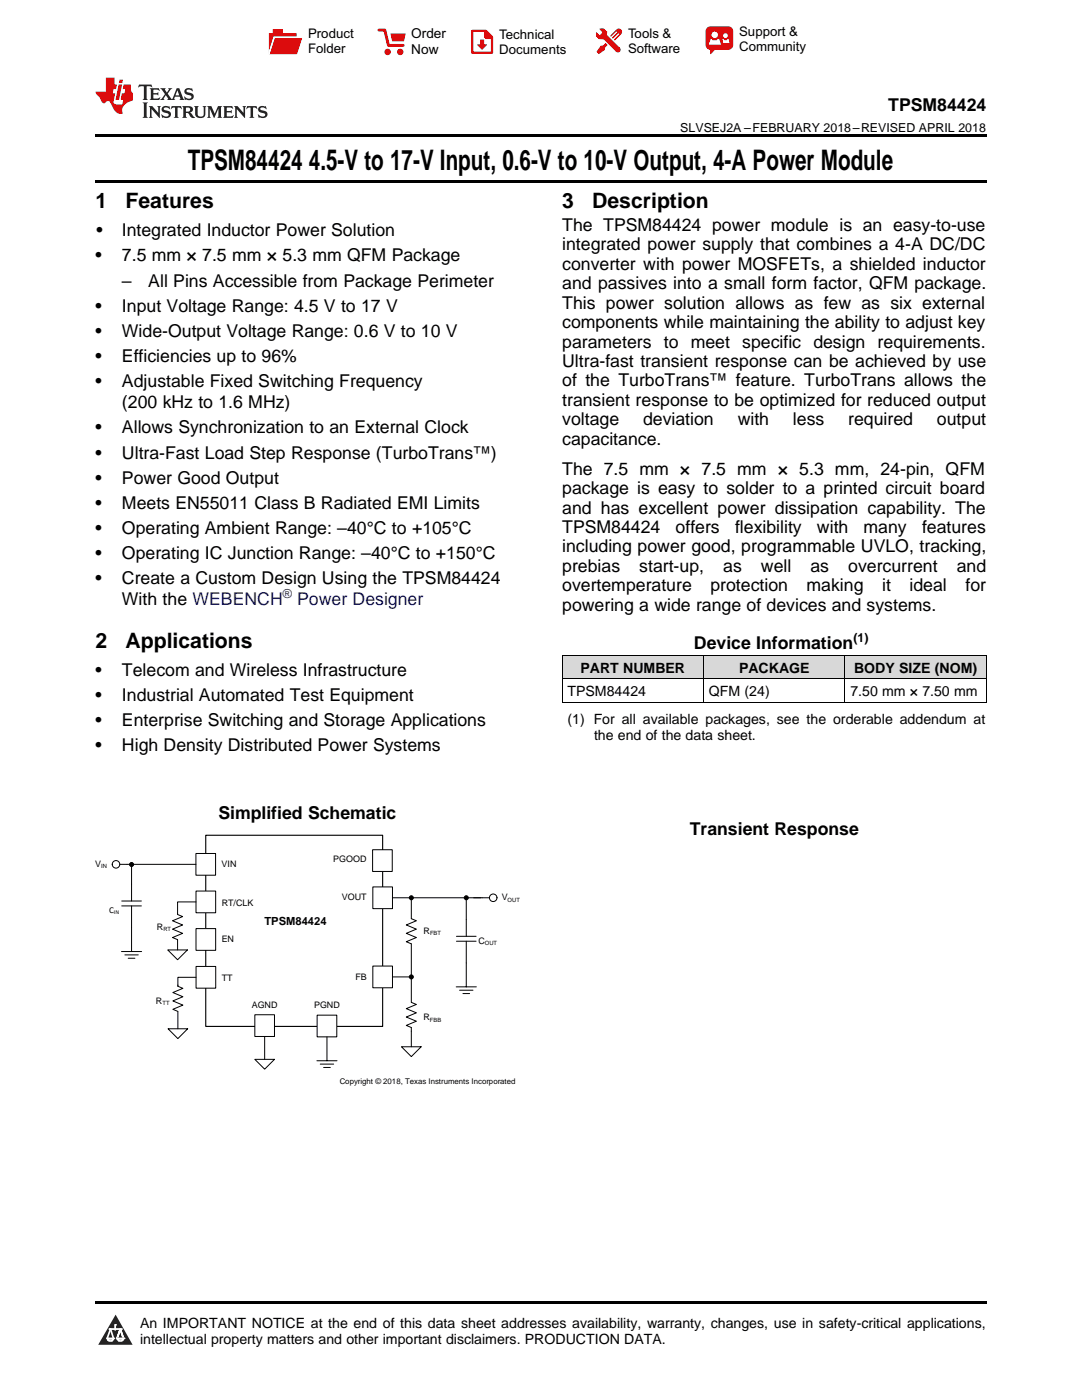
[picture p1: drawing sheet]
<svg xmlns="http://www.w3.org/2000/svg" width="216mm" height="279mm" viewBox="0 0 216 279" stroke-linecap="round" stroke-linejoin="round" font-family="sans-serif">
<defs><g id="words">
<g font-size="5.6">
<text x="37.5" y="33.9">TPSM84424</text>
<text x="61.6" y="33.9">4.5-V to 17-V Input, 0.6-V to 10-V Output, 4-A Power Module</text>
</g>
<g font-size="4.2">
<text x="19" y="41.4">1</text>
<text x="25" y="41.4">Features</text>
<text x="112.2" y="41.4">3</text>
<text x="118.2" y="41.4">Description</text>
<text x="19" y="129.2">2</text>
<text x="25" y="129.2">Applications</text>
</g>
<g font-size="3.5">
<text x="177.2" y="22.2">TPSM84424</text>
<text x="19.2" y="47.1">•</text>
<text x="24.3" y="47.1">Integrated Inductor Power Solution</text>
<text x="112.2" y="46.1">The TPSM84424 power module is an easy-to-use</text>
<text x="19" y="52.1">•</text>
<text x="24.3" y="52.1">7.5 mm × 7.5 mm × 5.3 mm QFM Package</text>
<text x="112.2" y="50">integrated power supply that combines a 4-A DC/DC</text>
<text x="112.2" y="53.8">converter with power MOSFETs, a shielded inductor</text>
<text x="24.3" y="57.2">–</text>
<text x="29.6" y="57.2">All Pins Accessible from Package Perimeter</text>
<text x="112.2" y="57.7">and passives into a small form factor, QFM package.</text>
<text x="19" y="62.2">•</text>
<text x="24.3" y="62.2">Input Voltage Range: 4.5 V to 17 V</text>
<text x="112.2" y="61.6">This power solution allows as few as six external</text>
<text x="112.2" y="65.5">components while maintaining the ability to adjust key</text>
<text x="19" y="67.2">•</text>
<text x="24.3" y="67.2">Wide-Output Voltage Range: 0.6 V to 10 V</text>
<text x="112.2" y="69.4">parameters to meet specific design requirements.</text>
<text x="19" y="72.2">•</text>
<text x="19" y="77.3">•</text>
<text x="24.3" y="72.2">Efficiencies up to 96%</text>
<text x="24.3" y="77.3">Adjustable Fixed Switching Frequency</text>
<text x="112.2" y="73.2">Ultra-fast transient response can be achieved by use</text>
<text x="112.2" y="77.1">of the TurboTrans™ feature. TurboTrans allows the</text>
<text x="24.3" y="81.5">(200 kHz to 1.6 MHz)</text>
<text x="112.2" y="81">transient response to be optimized for reduced output</text>
<text x="19" y="86.5">•</text>
<text x="24.3" y="86.5">Allows Synchronization to an External Clock</text>
<text x="112.2" y="84.9">voltage</text>
<text x="112.2" y="88.8">capacitance.</text>
<text x="128.3" y="84.9">deviation</text>
<text x="147.2" y="84.9">with</text>
<text x="158.2" y="84.9">less</text>
<text x="169.3" y="84.9">required</text>
<text x="187" y="84.9">output</text>
<text x="19" y="91.5">•</text>
<text x="24.3" y="91.5">Ultra-Fast Load Step Response (TurboTrans™)</text>
<text x="112.2" y="94.7">The 7.5 mm × 7.5 mm × 5.3 mm, 24-pin, QFM</text>
<text x="19" y="96.5">•</text>
<text x="19" y="101.5">•</text>
<text x="24.3" y="96.5">Power Good Output</text>
<text x="24.3" y="101.5">Meets EN55011 Class B Radiated EMI Limits</text>
<text x="112.2" y="98.6">package is easy to solder to a printed circuit board</text>
<text x="19" y="106.5">•</text>
<text x="24.3" y="106.5">Operating Ambient Range: –40°C to +105°C</text>
<text x="112.2" y="102.5">and has excellent power dissipation capability. The</text>
<text x="112.2" y="106.4">TPSM84424</text>
<text x="134.8" y="106.4">offers</text>
<text x="146.7" y="106.4">flexibility</text>
<text x="163" y="106.4">with</text>
<text x="172.3" y="106.4">many</text>
<text x="184" y="106.4">features</text>
<text x="19" y="111.5">•</text>
<text x="24.3" y="111.5">Operating IC Junction Range: –40°C to +150°C</text>
<text x="112.2" y="110.2">including power good, programmable UVLO, tracking,</text>
<text x="19" y="116.6">•</text>
<text x="24.3" y="116.6">Create a Custom Design Using the TPSM84424</text>
<text x="112.2" y="114.1">prebias</text>
<text x="112.2" y="118">overtemperature</text>
<text x="127.6" y="114.1">start-up,</text>
<text x="141.8" y="118">protection</text>
<text x="144.3" y="114.1">as</text>
<text x="151.8" y="114.1">well</text>
<text x="160.9" y="118">making</text>
<text x="161.7" y="114.1">as</text>
<text x="169.3" y="114.1">overcurrent</text>
<text x="176" y="118">it</text>
<text x="181.5" y="118">ideal</text>
<text x="190.9" y="114.1">and</text>
<text x="192.6" y="118">for</text>
<text x="24.3" y="120.8">With the WEBENCH</text>
<text x="112.2" y="121.9">powering a wide range of devices and systems.</text>
<text x="138.5" y="129.6">Device Information</text>
<text x="19" y="134.9">•</text>
<text x="24.3" y="134.9">Telecom and Wireless Infrastructure</text>
<text x="19" y="139.9">•</text>
<text x="24.3" y="139.9">Industrial Automated Test Equipment</text>
<text x="19" y="145">•</text>
<text x="19" y="150">•</text>
<text x="24.3" y="145">Enterprise Switching and Storage Applications</text>
<text x="24.3" y="150">High Density Distributed Power Systems</text>
<text x="43.6" y="163.5">Simplified Schematic</text>
<text x="137.6" y="166.7">Transient Response</text>
</g>
<text font-size="3.5" fill="#0000c8" x="59.3" y="120.8">Power Designer</text>
<g font-size="2.8">
<text x="115.8" y="134.3">PART NUMBER</text>
<text x="147.5" y="134.3">PACKAGE</text>
<text x="170.4" y="134.3">BODY SIZE (NOM)</text>
<text x="113.2" y="138.9">TPSM84424</text>
<text x="141.5" y="138.9">QFM (24)</text>
<text x="169.7" y="138.9">7.50 mm × 7.50 mm</text>
<text x="113.2" y="144.4">(1) For all available packages, see the orderable addendum at</text>
<text x="118.5" y="147.6">the end of the data sheet.</text>
<text x="27.9" y="265">An IMPORTANT NOTICE at the end of this data sheet addresses availability, warranty, changes, use in safety-critical applications,</text>
<text x="27.9" y="268.2">intellectual property matters and other important disclaimers. PRODUCTION DATA.</text>
</g>
<g font-size="2.7">
<text x="82.1" y="7.7">Order</text>
<text x="82.1" y="10.7">Now</text>
</g>
<g font-size="2.6">
<text x="61.5" y="7.6">Product</text>
<text x="61.5" y="10.6">Folder</text>
<text x="99.6" y="7.8">Technical</text>
<text x="99.6" y="10.8">Documents</text>
<text x="125.3" y="7.6">Tools &amp;</text>
<text x="125.3" y="10.6">Software</text>
<text x="147.5" y="7.2">Support &amp;</text>
<text x="147.5" y="10.2">Community</text>
</g>
<g font-size="2.5">
<text x="135.7" y="26.3">SLVSEJ2A –FEBRUARY 2018–REVISED APRIL 2018</text>
<text x="170.3" y="128.2">(1)</text>
</g>
<text font-size="2.5" fill="#0000c8" x="56.4" y="119.4">®</text>
<text font-size="2.2" x="52.8" y="184.6">TPSM84424</text>
<g font-size="1.8">
<text x="19" y="173">V</text>
<text x="44.2" y="173">VIN</text>
<text x="66.5" y="172.1">PGOOD</text>
<text x="68.2" y="179.5">VOUT</text>
<text x="100.1" y="179.7">V</text>
<text x="21.8" y="182.2">C</text>
<text x="31.3" y="185.6">R</text>
<text x="44.2" y="180.9">RT/CLK</text>
<text x="44.2" y="188">EN</text>
<text x="84.5" y="186.4">R</text>
<text x="95.5" y="188.4">C</text>
<text x="44.2" y="195.8">TT</text>
<text x="70.9" y="195.5">FB</text>
<text x="31.1" y="200.4">R</text>
<text x="50.2" y="201.2">AGND</text>
<text x="62.7" y="201.2">PGND</text>
<text x="84.5" y="203.6">R</text>
</g>
<text font-size="1.6" x="67.8" y="216.4">Copyright © 2018, Texas Instruments Incorporated</text>
<g font-size="1.2">
<text x="20.2" y="173.3">IN</text>
<text x="101.3" y="180">OUT</text>
<text x="22.7" y="182.4">IN</text>
<text x="32.6" y="185.8">RT</text>
<text x="85.8" y="186.6">FBT</text>
<text x="96.8" y="188.6">OUT</text>
<text x="32.4" y="200.6">TT</text>
<text x="85.8" y="203.9">FBB</text>
</g>
</g></defs>
<g fill="#d8d8d8">
<path d="M112.2 130.9h28.2v4.6h-28.2z"/>
<path d="M140.4 130.9h28.2v4.6h-28.2z"/>
<path d="M168.6 130.9h28.2v4.6h-28.2z"/>
</g>
<path d="M23.1 262.4l3.4 6h-6.9z" fill="#231f20"/>
<path d="M21.4 267.1h1.2l-.3 .5h-.3a.55 .55 0 0 1-.6-.5z" fill-rule="evenodd" fill="#fff"/>
<path d="M21.4 267.1h1.2l-.3 .5h-.3a.55 .55 0 0 1-.6-.5z" fill="none" stroke="#231f20" stroke-width=".34"/>
<path d="M21.4 267.1l1.2 .1-.3 .4h-.5z" fill="none" stroke="#fff" stroke-width=".34"/>
<path d="M23 265.3h.1" fill="none" stroke="#fff" stroke-width=".34"/>
<path d="M23 264.4v.9z" fill="#fff"/>
<path d="M23 264.4v.9z" fill="none" stroke="#fff" stroke-width=".34"/>
<circle cx="23" cy="264.4" r=".17" fill="#fff"/>
<path d="M21.9 265.2h.1" fill="none" stroke="#fff" stroke-width=".34"/>
<path d="M21.9 265.2h2.3z" fill="#fff"/>
<path d="M21.9 265.2h2.3z" fill="none" stroke="#fff" stroke-width=".34"/>
<circle cx="24.2" cy="265.2" r=".17" fill="#fff"/>
<path d="M23.3 267.1h.1" fill="none" stroke="#fff" stroke-width=".34"/>
<path d="M24 265.2l-.7 1.9z" fill="#fff"/>
<path d="M24 265.2l-.7 1.9z" fill="none" stroke="#fff" stroke-width=".34"/>
<path d="M24 265.2l.7 1.9z" fill="#fff"/>
<path d="M24 265.2l.7 1.9z" fill="none" stroke="#fff" stroke-width=".34"/>
<path d="M24.6 267.1h.1" fill="none" stroke="#fff" stroke-width=".34"/>
<circle cx="21.4" cy="267.1" r=".17" fill="#fff"/>
<path d="M22.1 265.2l-.7 1.9z" fill="#fff"/>
<path d="M22.1 265.2l-.7 1.9z" fill="none" stroke="#fff" stroke-width=".34"/>
<path d="M22.1 265.2l.5 1.9z" fill="#fff"/>
<path d="M22.1 265.2l.5 1.9z" fill="none" stroke="#fff" stroke-width=".34"/>
<circle cx="22.6" cy="267.1" r=".17" fill="#fff"/>
<path d="M23.4 267.1h1.3a.65 .65 0 0 1-.7 .5 .65 .65 0 0 1-.6-.5z" fill-rule="evenodd" fill="#fff"/>
<path d="M23.4 267.1h1.3a.65 .65 0 0 1-.7 .5 .65 .65 0 0 1-.6-.5z" fill="none" stroke="#231f20" stroke-width=".34"/>
<path d="M23.4 267.1h1.3l-.4 .5h-.6z" fill="none" stroke="#fff" stroke-width=".34"/>
<path d="M23.3 267.1h.1" fill="none" stroke="#fff" stroke-width=".34"/>
<circle cx="24.7" cy="267.1" r=".17" fill="#fff"/>
<path d="M19 259.7h177.8v.5h-177.8z" fill="#000"/>
<path d="M41.1 166.7h35.3v38.1h-35.3z" fill="none" stroke="#000" stroke-width=".22"/>
<path d="M63.3 202.6h3.9v4.3h-3.9z" fill-rule="evenodd" fill="#fff"/>
<path d="M63.2 211.7h4M63.3 202.6h3.9v4.3h-3.9zM63.9 212.4h2.7M64.6 213h1.3M65.2 206.9v4.8" fill="none" stroke="#000" stroke-width=".2"/>
<path d="M39.1 170.3h3.9v4.4h-3.9z" fill-rule="evenodd" fill="#fff"/>
<path d="M25.3 172.5h13.8M39.1 170.3h3.9v4.4h-3.9z" fill="none" stroke="#000" stroke-width=".2"/>
<circle cx="23.1" cy="172.5" r=".75" fill="#fff"/>
<g fill="none" stroke="#000" stroke-width=".2">
<path d="M23.9 172.5h1.4"/>
<circle cx="23.1" cy="172.5" r=".75"/>
</g>
<path d="M74.4 192.8h3.9v4.3h-3.9z" fill-rule="evenodd" fill="#fff"/>
<path d="M74.4 192.8h3.9v4.3h-3.9z" fill="none" stroke="#000" stroke-width=".2"/>
<path d="M74.4 177h3.9v4.3h-3.9z" fill-rule="evenodd" fill="#fff"/>
<path d="M74.4 177h3.9v4.3h-3.9zM78.3 179.2h17.7M82.1 195v5l1 .5-2 .8 2 .8-2 .9 2 .8-2 .8 1 .5v.7" fill="none" stroke="#000" stroke-width=".2"/>
<circle cx="98.4" cy="179.2" r=".75" fill="#fff"/>
<g fill="none" stroke="#000" stroke-width=".2">
<path d="M24.3 179.8h3.9M26.3 172.5v7.3M82.1 179.2v4.1l1 .5-2 .8 2 .8-2 .9 2 .8-2 .8 1 .5v6.6h-3.8M93 179.2v7.7M94.5 179.2h3.2M24.2 189.9h4.1M24.3 180.8h3.9M24.9 190.6h2.7M25.6 191.2h1.3M26.3 180.8v9.1M91 196.9h4M91.1 187.8h3.9"/>
<path d="M91.1 186.9h3.9M91.7 197.6h2.7M92.4 198.3h1.3M93 187.8v9.1M80.1 208.9h3.9l-1.9 2zM82.1 205.8v3.1"/>
<circle cx="26.3" cy="172.5" r=".4"/>
<circle cx="82.1" cy="179.2" r=".4"/>
<circle cx="93" cy="179.2" r=".4"/>
<circle cx="98.4" cy="179.2" r=".75"/>
<circle cx="82.1" cy="195" r=".4"/>
</g>
<g fill="#000">
<circle cx="26.3" cy="172.5" r=".4"/>
<circle cx="82.1" cy="179.2" r=".4"/>
<circle cx="93" cy="179.2" r=".4"/>
<circle cx="82.1" cy="195" r=".4"/>
</g>
<path d="M74.3 169.6h4v4.3h-4z" fill-rule="evenodd" fill="#fff"/>
<path d="M74.3 169.6h4v4.3h-4z" fill="none" stroke="#000" stroke-width=".2"/>
<path d="M39.1 185.3h3.9v4.4h-3.9z" fill-rule="evenodd" fill="#fff"/>
<path d="M39.1 185.3h3.9v4.4h-3.9z" fill="none" stroke="#000" stroke-width=".2"/>
<path d="M39.1 177.8h3.9v4.4h-3.9z" fill-rule="evenodd" fill="#fff"/>
<path d="M39.1 177.8h3.9v4.4h-3.9zM33.5 189.6h3.9l-2 1.9zM35.4 182.3v.2l1 .4-2 .9 2 .8-2 .8 2 .9-2 .8 1 .4v2.1" fill="none" stroke="#000" stroke-width=".2"/>
<path d="M50.8 202.5h4v4.4h-4z" fill-rule="evenodd" fill="#fff"/>
<path d="M50.8 202.5h4v4.4h-4z" fill="none" stroke="#000" stroke-width=".2"/>
<path d="M39.1 192.9h3.9v4.3h-3.9z" fill-rule="evenodd" fill="#fff"/>
<g fill="none" stroke="#000" stroke-width=".2">
<path d="M112.2 135.5h84.6M112.2 130.8h84.6M112.2 130.8v9.4M140.4 130.8v9.4M168.6 130.8v9.4M196.8 130.8v9.4M112.2 140.1h84.6M39.1 180h-3.7v2.3M35.5 196.6v.2l1 .4-2 .9 2 .8-2 .9 2 .8-2 .8 1 .4M39.1 192.9h3.9v4.3h-3.9zM39.1 195h-3.6v1.7M33.5 205.3h4l-2 2z"/>
<path d="M35.5 201.9v3.4M50.8 211.4h4l-2 2zM52.8 206.9v4.5"/>
</g>
<path d="M19 35.9h177.8v.5h-177.8zM19 26.8h177.8v.6h-177.8zM112.2 140.2h.1zM168.5 140.2h.1zM196.7 140.2h.1z" fill="#000"/>
<path d="M27.7 16.9l-.1 .6 .6-.3h.5v.2v2.2l-.2 .4h1l-.2-.4v-2.2v-.2h.5l.6 .3-.2-.6zM29.9 17.6l.2 .4v1.6l-.2 .4h1.9l.1-.6a1.09 1.09 0 0 1-1.3 .1v-.6h.6l.4 .2v-.7l-.2 .2h-.8v-.6l.2-.1a1.01 1.01 0 0 1 1 .3l-.1-.6zM32 17.6l.9 1.2-1 1.2h.9l-.2-.3 .5-.7 .5 .7-.3 .3h1.7l-.2-.3 .1-.4h1l.1 .4-.2 .3h1l-.3-.4-.7-2h-.5l-1 2.2-.8-1.1 .9-1.1h-.9l.2 .2-.4 .7-.4-.7 .2-.2zM35.4 18l.4 1h-.8zM37 17.7a.66 .66 0 0 0-.2 .8 .66 .66 0 0 0 .6 .4l.7 .2 .1 .2a.8 .8 0 0 1-.7 .4 .8 .8 0 0 1-.7-.5l.1 .8 .2-.2a.94 .94 0 0 0 1.1 .1 .94 .94 0 0 0 .4-.9 1.48 1.48 0 0 0-1.3-.6v-.4a1.1 1.1 0 0 1 1.2 .2l-.2-.6-.2 .1-.5-.1zM28.5 20.4l.2 .4v2.3l-.2 .4h1l-.2-.4v-2.3l.2-.4zM29.7 21.2l.2 .4v1.5l-.2 .4h.8l-.3-.4 .1-1.3 1.6 1.8v-2l.2-.4h-.7l.2 .2v1.1l-1.2-1.3zM32.5 21.3a.66 .66 0 0 0-.2 .8 .66 .66 0 0 0 .6 .4l.6 .2 .2 .2a.8 .8 0 0 1-.8 .4 .8 .8 0 0 1-.7-.5l.2 .7 .2-.1a.94 .94 0 0 0 1 .1 .94 .94 0 0 0 .5-1 1.47 1.47 0 0 0-1.3-.6l-.1-.3a1.1 1.1 0 0 1 1.3 .2l-.2-.6-.2 .1-.5-.2zM34.3 21.2l-.2 .6a.64 .64 0 0 1 .8-.3v1.6l-.2 .4h1l-.3-.4 .1-1.6a.66 .66 0 0 1 .8 .3l-.2-.6zM36.3 21.2l.3 .4v1.5l-.3 .4h1l-.2-.2v-.7h.5l.1 .1a.8 .8 0 0 0 1.2 .7l-1-1a.62 .62 0 0 0 .6-.5 .62 .62 0 0 0-.6-.7zM37.1 21.5h.1a.48 .48 0 0 1 .6 0 .48 .48 0 0 1 .1 .6l-.2 .1-.6 .1zM38.7 21.2l.2 .2a2.29 2.29 0 0 0 .4 2 1.05 1.05 0 0 0 1.7-.7v-1.3l.2-.2h-.8l.2 .4v1.1a.61 .61 0 0 1-.6 .6 .61 .61 0 0 1-.6-.6v-1.1l.3-.4zM41.3 21.2l.3 .4v1.5l-.3 .4h.8l-.2-.4v-1.4l.8 1.9 .9-1.9v1.4l-.2 .4h.9l-.2-.4v-1.5l.2-.4h-.8l-.7 1.5-.6-1.5zM44.5 21.2l.2 .4v1.5l-.2 .4h1.9l.2-.6a1.1 1.1 0 0 1-1.4 .2v-.7h.6l.4 .2v-.6l-.2 .1-.8 .1v-.6l.2-.1a1.02 1.02 0 0 1 1.1 .2l-.2-.5zM46.7 21.2l.2 .4v1.5l-.2 .4h.8l-.3-.4 .1-1.3 1.6 1.8v-2l.2-.4h-.7l.2 .2v1.1l-1.2-1.3zM49.3 21.2l-.1 .6a.64 .64 0 0 1 .8-.3v1.6l-.3 .4h1l-.2-.4v-1.6a.66 .66 0 0 1 .8 .3l-.1-.6zM51.7 21.3a.66 .66 0 0 0-.2 .7 .66 .66 0 0 0 .7 .5l.6 .2 .1 .2a.8 .8 0 0 1-.7 .4 .8 .8 0 0 1-.7-.5l.1 .7 .2-.1a.94 .94 0 0 0 1.1 .1 .94 .94 0 0 0 .4-1 1.48 1.48 0 0 0-1.2-.6l-.1-.3a1.1 1.1 0 0 1 1.2 .2l-.2-.6-.1 .1-.6-.2z" fill="#231f20"/>
<path d="M21.1 15.5v2.8h-2v.4l.9 .9a.96 .96 0 0 0 1 1 .59 .59 0 0 1 .5-.4 .59 .59 0 0 1 .5 .3l.4 .8a1.61 1.61 0 0 0 2.1 1.3 1.63 1.63 0 0 1 1.1-2.2l.9-.3v-1.5a1.6 1.6 0 0 1-.4-1.7h-1.4l-.2 .9h.5l-.2 .8h-.5l-.2 1v.3h.5l-.2 .9h-.7a.74 .74 0 0 1-1-.6l.3-1.6h-.5l.2-.8h.5l.1-.9h-.4v-1.4zM23.7 16.9l-.7 3h.8l.6-3zM23.8 15.9l-.1 .7h.7l.2-.7z" fill="#ee1d23"/>
<g fill="#d60000">
<path d="M54.4 5.8h2v.8h2.8v4.2h-5.5v-4.2h.7z" fill-rule="evenodd"/>
<path d="M54.7 7.5h5.6l-1 3.3h-5.6z" fill-rule="evenodd"/>
</g>
<path d="M54.6 7.4h5.8l-.1 .1h-5.5l-1.1 3.3z" fill-rule="evenodd" fill="#fff"/>
<path d="M54.6 7.4h5.8l-.1 .1h-5.5l-1.1 3.3z" fill="none" stroke="#fff" stroke-width=".2"/>
<path d="M75.6 6h1.2l.7 3.1h3" fill="none" stroke="#d60000" stroke-width=".56"/>
<g fill="#d60000">
<path d="M77.9 6.7h3.1l-.4 1.5h-2.3z" fill-rule="evenodd"/>
<circle cx="77.3" cy="10.4" r=".64"/>
<circle cx="79.9" cy="10.4" r=".64"/>
</g>
<path d="M94.2 6.2h2.7l1.3 1.2v3.1h-4z" fill="none" stroke="#d60000" stroke-width=".44"/>
<g fill="#d60000">
<path d="M95.8 7.9h.8v1h.6l-1 1.1-1-1v-.1h.6z" fill-rule="evenodd"/>
<path d="M96.6 6.2h.3l1.3 1.2v.4h-1.3l-.3-.4z" fill-rule="evenodd"/>
<path d="M119.6 5.7h.9l.6 .6 .1 .7 2.5 2.5-.8 .8-2.3-2.3-1.1-.2-.6-.6v-.8l.7 .6 .5-.4v-.2l-.4-.5z" fill-rule="evenodd"/>
<path d="M119.9 9.1h.4l.5-.5 .4 .4-.5 .5v.4l-1.2 .9-.5-.5z" fill-rule="evenodd"/>
<path d="M123 5.9a.67 .67 0 0 1 .9 0 .67 .67 0 0 1 0 .9z" fill-rule="evenodd"/>
<path d="M123 5.9l.9 .9-1.2 1.2h-.2l.1-.2 .9-.9 .1-.2h-.3l-.9 1h-.2v-.2l.9-1 .1-.2h-.3l-.9 1h-.2v-.2z" fill-rule="evenodd"/>
<circle cx="123.3" cy="9.9" r=".54"/>
</g>
<path d="M121.1 6.3l-.1 .7" fill="none" stroke="#d60000" stroke-width=".2"/>
<g fill="#d60000">
<path d="M141.1 5.5l.6-.2h3.6a.95 .95 0 0 1 1 .9v2.8a.95 .95 0 0 1-1 .9h-3.6a.95 .95 0 0 1-.9-.9v-2.8z" fill-rule="evenodd"/>
<path d="M141.7 9.9h.9l-.7 .9h-.2z" fill-rule="evenodd"/>
</g>
<g fill="#fff">
<path d="M144.3 8.6h1.3z"/>
<path d="M141.8 7.8h.3l.1 .2h.8l.2-.2h.3l.4 1.1h-2.5z" fill-rule="evenodd"/>
<path d="M144.2 7.8h.2l.2 .2h.4l.2-.2h.2l.2 .8h-1.3z" fill-rule="evenodd"/>
<circle cx="142.6" cy="6.9" r=".65"/>
<circle cx="144.8" cy="7.1" r=".48"/>
</g>
<use href="#words"/>
</svg>
